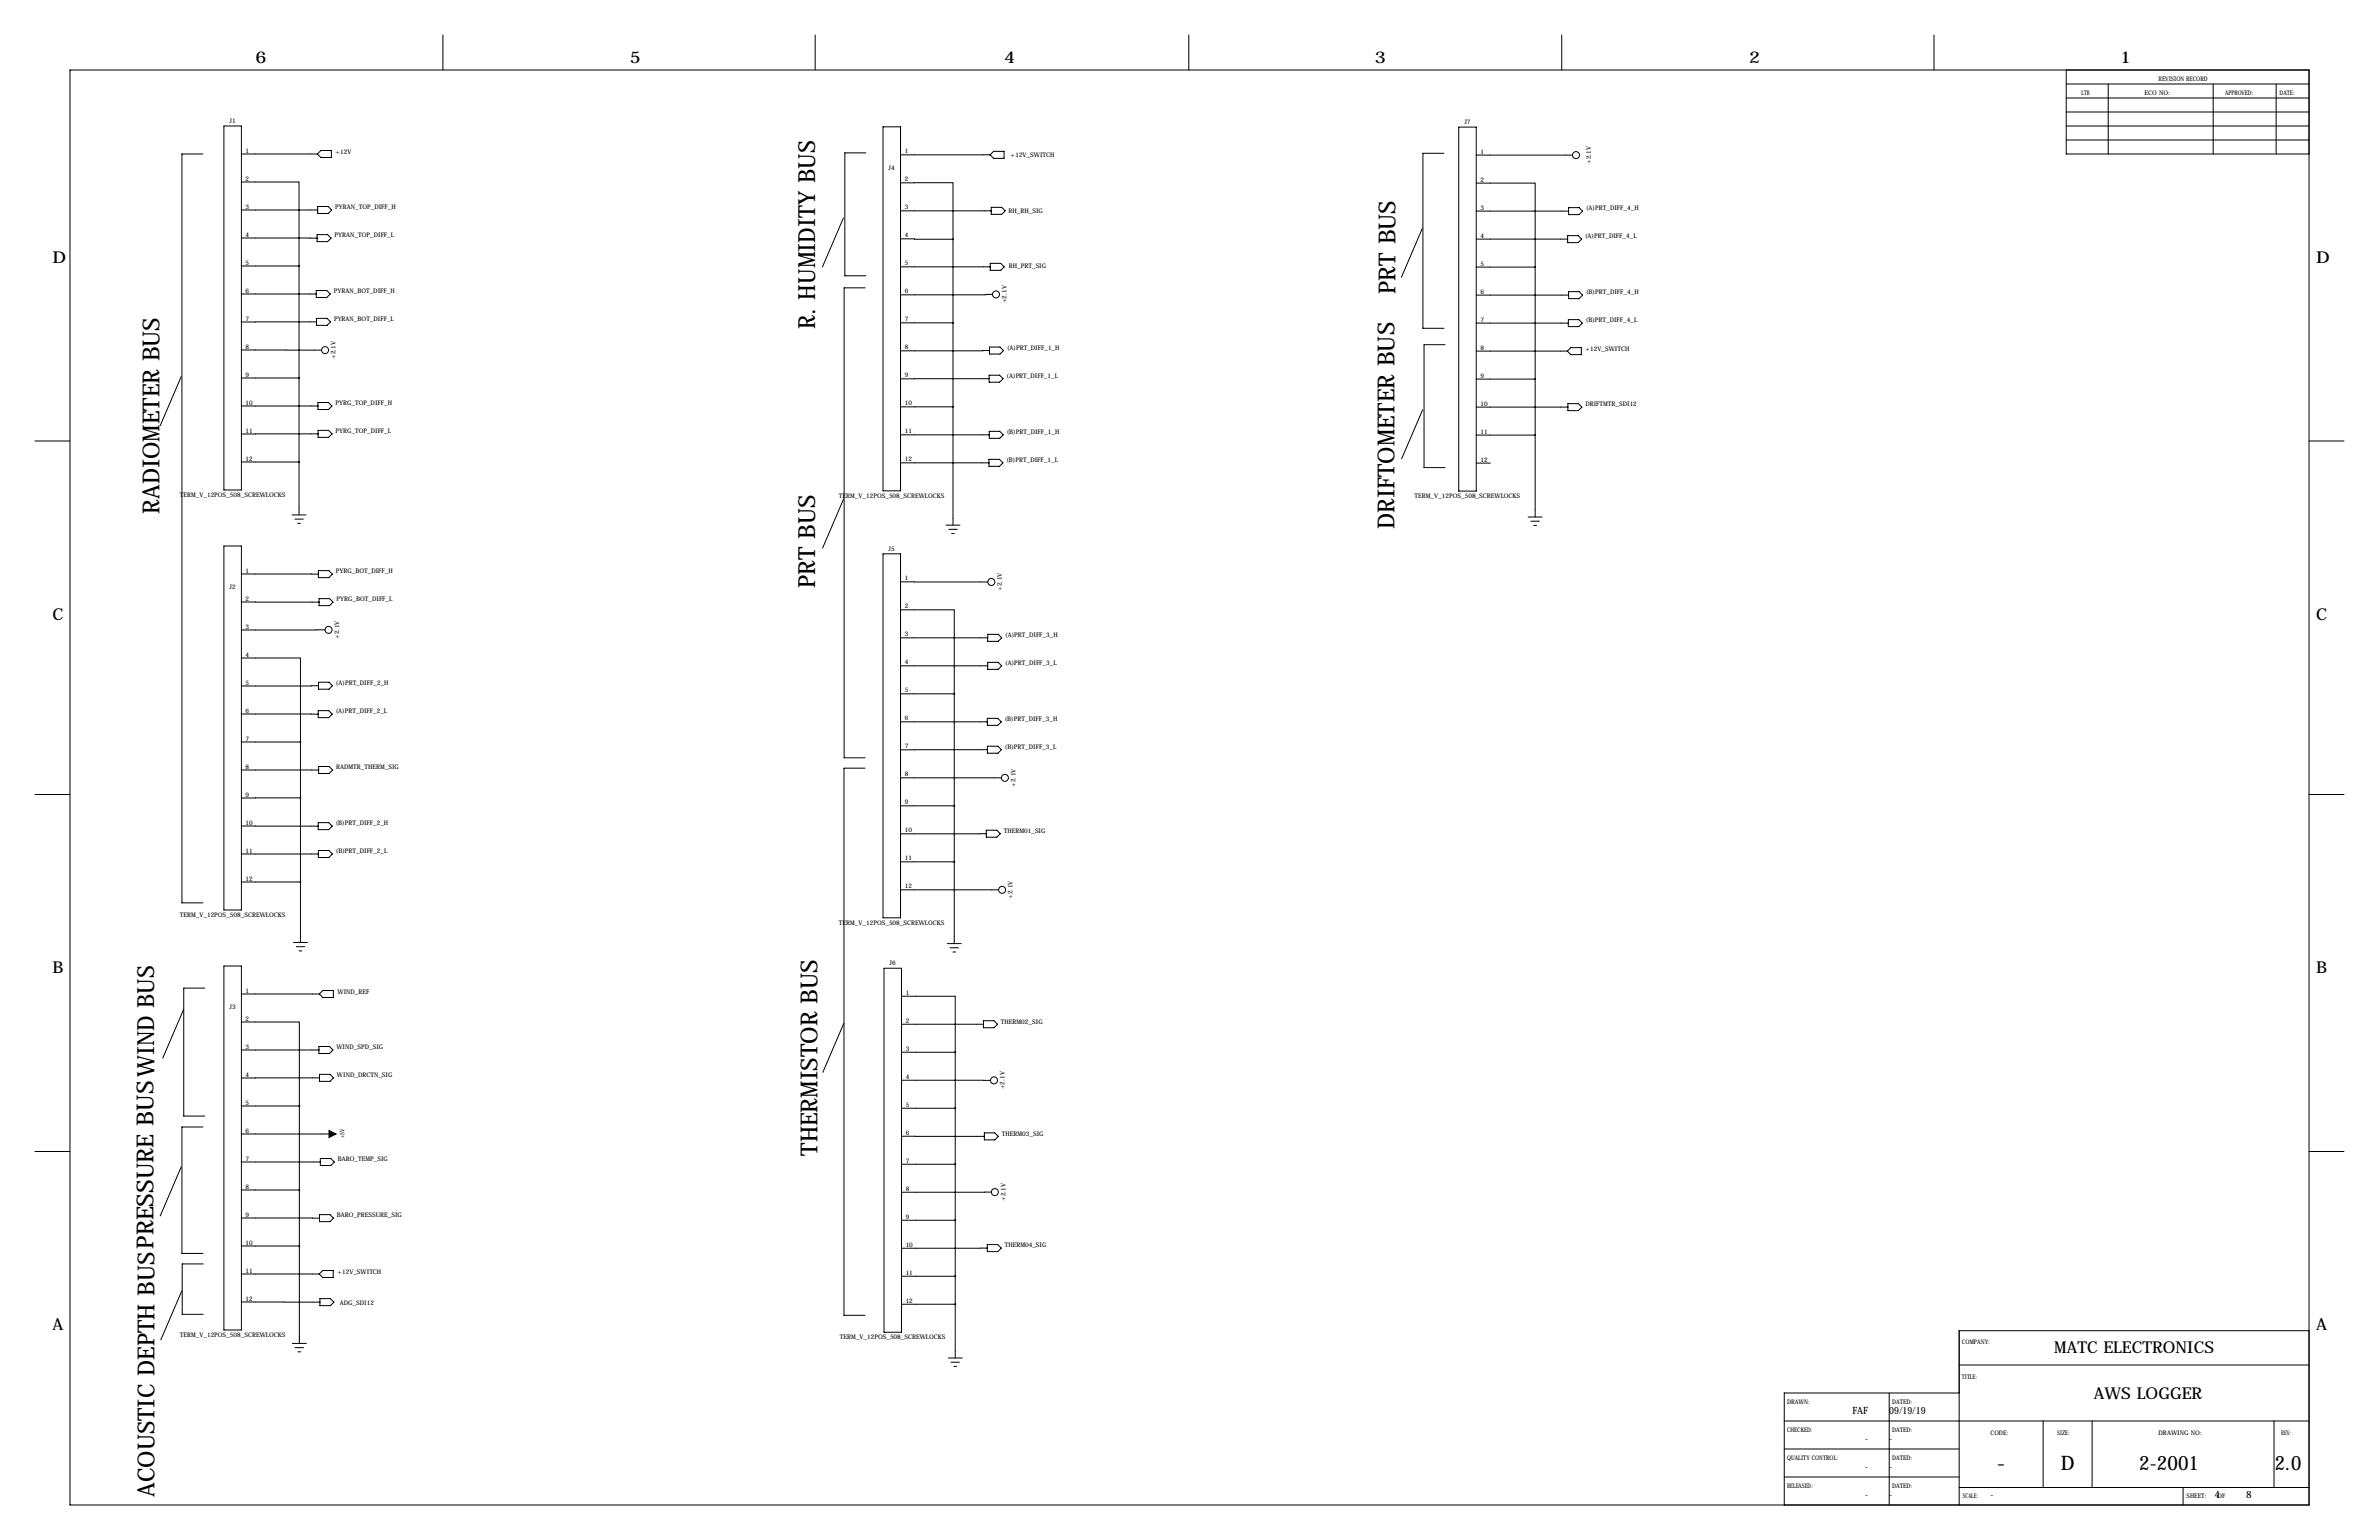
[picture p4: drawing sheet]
<svg xmlns="http://www.w3.org/2000/svg" width="864mm" height="559mm" viewBox="0 0 864 559" stroke-linecap="round" stroke-linejoin="round" font-family="sans-serif">
<defs><g id="words">
<g font-size="8.6">
<text x="506.6" y="106.7" transform="rotate(-90 506.6 106.7)">PRT BUS</text>
<text x="295.9" y="119.5" transform="rotate(-90 295.9 119.5)">R. HUMIDITY BUS</text>
<text x="57.9" y="186.4" transform="rotate(-90 57.9 186.4)">RADIOMETER BUS</text>
<text x="506.3" y="192" transform="rotate(-90 506.3 192)">DRIFTOMETER BUS</text>
<text x="296" y="213.4" transform="rotate(-90 296 213.4)">PRT BUS</text>
<text x="296.8" y="419.4" transform="rotate(-90 296.8 419.4)">THERMISTOR BUS</text>
<text x="56" y="543.3" transform="rotate(-90 56 543.3)">ACOUSTIC DEPTH BUSPRESSURE BUSWIND BUS</text>
</g>
<g font-size="7.3">
<text x="724.9" y="533.4">-</text>
<text x="748.1" y="533.4">D</text>
<text x="776.5" y="533.4">2-2001</text>
<text x="825.7" y="533.4">2.0</text>
</g>
<g font-size="5.9">
<text x="92.7" y="22.9">6</text>
<text x="228.6" y="22.9">5</text>
<text x="364.5" y="22.9">4</text>
<text x="499.1" y="22.9">3</text>
<text x="635" y="22.9">2</text>
<text x="769.6" y="22.9">1</text>
<text x="19" y="95.2">D</text>
<text x="840.7" y="95.2">D</text>
<text x="19" y="224.8">C</text>
<text x="840.7" y="224.8">C</text>
<text x="19" y="353.1">B</text>
<text x="840.7" y="353.1">B</text>
<text x="19" y="482.6">A</text>
<text x="840.7" y="482.6">A</text>
<text x="745.6" y="491">MATC ELECTRONICS</text>
<text x="760.1" y="507.5">AWS LOGGER</text>
</g>
<g font-size="3.6">
<text x="672.4" y="513.1">FAF</text>
<text x="685.8" y="513.1">09/19/19</text>
<text x="677.1" y="523.2">-</text>
<text x="685.8" y="523.2">-</text>
<text x="677.1" y="533.4">-</text>
<text x="685.8" y="533.4">-</text>
<text x="677.1" y="543.6">-</text>
<text x="685.8" y="543.6">-</text>
<text x="722.6" y="543.6">-</text>
<text x="803.9" y="543.6">4</text>
<text x="815.3" y="543.6">8</text>
</g>
<g font-size="2.3">
<text x="783.6" y="29.2">REVISION RECORD</text>
<text x="755.6" y="34.3">LTR</text>
<text x="778.5" y="34.3">ECO NO:</text>
<text x="807.7" y="34.3">APPROVED:</text>
<text x="827.5" y="34.3">DATE:</text>
<text x="83.3" y="44.7">J1</text>
<text x="531.6" y="45.1">J7</text>
<text x="89.2" y="55.4">1</text>
<text x="121.8" y="55.9">+12V</text>
<text x="328.4" y="55.7">1</text>
<text x="366.9" y="57.1">+12V_SWITCH</text>
<text x="537.4" y="55.8">1</text>
<text x="577.5" y="59.6" transform="rotate(-90 577.5 59.6)">+2.1V</text>
<text x="89.2" y="65.5">2</text>
<text x="322.6" y="61.5">J4</text>
<text x="328.4" y="65.8">2</text>
<text x="537.4" y="65.9">2</text>
<text x="89.2" y="75.7">3</text>
<text x="121.7" y="75.9">PYRAN_TOP_DIFF_H</text>
<text x="328.4" y="76">3</text>
<text x="366.1" y="77.3">RH_RH_SIG</text>
<text x="537.4" y="76.1">3</text>
<text x="575.8" y="76.4">(A)PRT_DIFF_4_H</text>
<text x="89.2" y="85.9">4</text>
<text x="121.5" y="86.2">PYRAN_TOP_DIFF_L</text>
<text x="328.4" y="86.2">4</text>
<text x="537.4" y="86.3">4</text>
<text x="575.4" y="86.5">(A)PRT_DIFF_4_L</text>
<text x="89.2" y="96">5</text>
<text x="328.4" y="96.3">5</text>
<text x="366.2" y="97.4">RH_PRT_SIG</text>
<text x="537.4" y="96.4">5</text>
<text x="89.2" y="106.2">6</text>
<text x="121.2" y="106.4">PYRAN_BOT_DIFF_H</text>
<text x="328.4" y="106.5">6</text>
<text x="537.4" y="106.6">6</text>
<text x="575.8" y="106.8">(B)PRT_DIFF_4_H</text>
<text x="365.4" y="110.1" transform="rotate(-90 365.4 110.1)">+2.1V</text>
<text x="89.2" y="116.3">7</text>
<text x="121.3" y="116.5">PYRAN_BOT_DIFF_L</text>
<text x="328.4" y="116.6">7</text>
<text x="537.4" y="116.7">7</text>
<text x="575.7" y="117">(B)PRT_DIFF_4_L</text>
<text x="89.2" y="126.5">8</text>
<text x="121.8" y="130.3" transform="rotate(-90 121.8 130.3)">+2.1V</text>
<text x="328.4" y="126.8">8</text>
<text x="365.6" y="126.9">(A)PRT_DIFF_1_H</text>
<text x="537.4" y="126.9">8</text>
<text x="575.6" y="127.4">+12V_SWITCH</text>
<text x="89.2" y="136.7">9</text>
<text x="328.4" y="137">9</text>
<text x="365.4" y="137.2">(A)PRT_DIFF_1_L</text>
<text x="537.4" y="137.1">9</text>
<text x="89.2" y="146.8">10</text>
<text x="121.8" y="147.1">PYRG_TOP_DIFF_H</text>
<text x="328.4" y="147.1">10</text>
<text x="537.4" y="147.2">10</text>
<text x="575.5" y="147.5">DRIFTMTR_SDI12</text>
<text x="89.2" y="157">11</text>
<text x="121.8" y="157.2">PYRG_TOP_DIFF_L</text>
<text x="328.4" y="157.3">11</text>
<text x="365.5" y="157.5">(B)PRT_DIFF_1_H</text>
<text x="537.4" y="157.4">11</text>
<text x="89.2" y="167.1">12</text>
<text x="328.4" y="167.4">12</text>
<text x="365.4" y="167.7">(B)PRT_DIFF_1_L</text>
<text x="537.4" y="167.5">12</text>
<text x="65.3" y="180.4">TERM_V_12POS_508_SCREWLOCKS</text>
<text x="304.5" y="180.7">TERM_V_12POS_508_SCREWLOCKS</text>
<text x="513.5" y="180.8">TERM_V_12POS_508_SCREWLOCKS</text>
<text x="322.6" y="199.9">J5</text>
<text x="89.2" y="207.8">1</text>
<text x="121.9" y="208.1">PYRG_BOT_DIFF_H</text>
<text x="83.3" y="213.6">J2</text>
<text x="328.4" y="210.6">1</text>
<text x="363.7" y="214.5" transform="rotate(-90 363.7 214.5)">+2.1V</text>
<text x="89.2" y="217.9">2</text>
<text x="122.2" y="218.2">PYRG_BOT_DIFF_L</text>
<text x="328.4" y="220.8">2</text>
<text x="89.2" y="228.1">3</text>
<text x="123.1" y="231.8" transform="rotate(-90 123.1 231.8)">+2.1V</text>
<text x="328.4" y="230.9">3</text>
<text x="364.9" y="231.2">(A)PRT_DIFF_3_H</text>
<text x="89.2" y="238.3">4</text>
<text x="328.4" y="241.1">4</text>
<text x="364.9" y="241.4">(A)PRT_DIFF_3_L</text>
<text x="89.2" y="248.4">5</text>
<text x="122" y="248.6">(A)PRT_DIFF_2_H</text>
<text x="328.4" y="251.3">5</text>
<text x="89.2" y="258.6">6</text>
<text x="121.9" y="258.9">(A)PRT_DIFF_2_L</text>
<text x="328.4" y="261.4">6</text>
<text x="364.7" y="261.7">(B)PRT_DIFF_3_H</text>
<text x="89.2" y="268.7">7</text>
<text x="328.4" y="271.6">7</text>
<text x="364.8" y="271.8">(B)PRT_DIFF_3_L</text>
<text x="89.2" y="278.9">8</text>
<text x="122" y="279.1">RADMTR_THERM_SIG</text>
<text x="328.4" y="281.7">8</text>
<text x="368.6" y="285.5" transform="rotate(-90 368.6 285.5)">+2.1V</text>
<text x="89.2" y="289.1">9</text>
<text x="328.4" y="291.9">9</text>
<text x="89.2" y="299.2">10</text>
<text x="121.9" y="299.5">(B)PRT_DIFF_2_H</text>
<text x="328.4" y="302.1">10</text>
<text x="364.4" y="302.3">THERM01_SIG</text>
<text x="89.2" y="309.4">11</text>
<text x="121.9" y="309.6">(B)PRT_DIFF_2_L</text>
<text x="328.4" y="312.2">11</text>
<text x="89.2" y="319.5">12</text>
<text x="328.4" y="322.4">12</text>
<text x="367.6" y="326.2" transform="rotate(-90 367.6 326.2)">+2.1V</text>
<text x="65.3" y="332.8">TERM_V_12POS_508_SCREWLOCKS</text>
<text x="304.5" y="335.7">TERM_V_12POS_508_SCREWLOCKS</text>
<text x="322.9" y="350.3">J6</text>
<text x="89.2" y="360.2">1</text>
<text x="122.5" y="360.7">WIND_REF</text>
<text x="328.8" y="361">1</text>
<text x="83.3" y="366">J3</text>
<text x="89.2" y="370.3">2</text>
<text x="328.8" y="371.1">2</text>
<text x="363.4" y="371.4">THERM02_SIG</text>
<text x="89.2" y="380.5">3</text>
<text x="122.1" y="380.7">WIND_SPD_SIG</text>
<text x="328.8" y="381.3">3</text>
<text x="89.2" y="390.7">4</text>
<text x="122.3" y="390.9">WIND_DRCTN_SIG</text>
<text x="328.8" y="391.5">4</text>
<text x="364.6" y="395.3" transform="rotate(-90 364.6 395.3)">+2.1V</text>
<text x="89.2" y="400.8">5</text>
<text x="328.8" y="401.6">5</text>
<text x="89.2" y="411">6</text>
<text x="125.1" y="413.1" transform="rotate(-90 125.1 413.1)">+5V</text>
<text x="328.8" y="411.8">6</text>
<text x="363.7" y="412.1">THERM03_SIG</text>
<text x="89.2" y="421.1">7</text>
<text x="122.6" y="421.4">BARO_TEMP_SIG</text>
<text x="328.8" y="421.9">7</text>
<text x="89.2" y="431.3">8</text>
<text x="328.8" y="432.1">8</text>
<text x="364.9" y="435.8" transform="rotate(-90 364.9 435.8)">+2.1V</text>
<text x="89.2" y="441.5">9</text>
<text x="122.3" y="441.8">BARO_PRESSURE_SIG</text>
<text x="328.8" y="442.3">9</text>
<text x="89.2" y="451.6">10</text>
<text x="328.8" y="452.4">10</text>
<text x="364.7" y="452.6">THERM04_SIG</text>
<text x="89.2" y="461.8">11</text>
<text x="122.5" y="462.3">+12V_SWITCH</text>
<text x="328.8" y="462.6">11</text>
<text x="89.2" y="471.9">12</text>
<text x="123.4" y="473.4">ADG_SDI12</text>
<text x="328.8" y="472.7">12</text>
<text x="65.3" y="485.2">TERM_V_12POS_508_SCREWLOCKS</text>
<text x="304.9" y="486">TERM_V_12POS_508_SCREWLOCKS</text>
<text x="712.2" y="487.7">COMPANY:</text>
<text x="712.2" y="500.4">TITLE:</text>
<text x="648.7" y="509.3">DRAWN:</text>
<text x="686.8" y="509.3">DATED:</text>
<text x="648.7" y="519.4">CHECKED:</text>
<text x="686.8" y="519.4">DATED:</text>
<text x="722.6" y="520.7">CODE:</text>
<text x="746.8" y="520.7">SIZE:</text>
<text x="783.6" y="520.7">DRAWING NO:</text>
<text x="828" y="520.7">REV:</text>
<text x="648.7" y="529.6">QUALITY CONTROL:</text>
<text x="686.8" y="529.6">DATED:</text>
<text x="648.7" y="539.8">RELEASED:</text>
<text x="686.8" y="539.8">DATED:</text>
<text x="712.5" y="543.6">SCALE:</text>
<text x="793.7" y="543.6">SHEET:</text>
<text x="805" y="543.6">OF</text>
</g>
</g></defs>
<g fill="none" stroke="#000" stroke-width=".36">
<path d="M160.8 12.7v12.7M295.9 12.7v12.7M431.5 12.7v12.7M566.9 12.7v12.7M702.1 12.7v12.7M25.4 25.4h812.8v520.7h-812.8zM750.1 25.4v30.5h88.1M750.1 35.6h88.1M750.1 30.5h88.1M765.3 30.5v25.4M803.4 30.5v25.4M826.3 30.5v25.4"/>
<path d="M73.7 55.9h-7.7v271.7h7.7M81.3 45.7h6.3v132.1h-6.3zM87.6 55.9h27.6M116.5 54.6h3.8v2.5h-3.8l-1.3-1.2zM314.3 55.5h-7.6v44.6h7.6M320.5 46h6.4v132.1h-6.4zM326.9 56.2h32.5M360.7 54.9h3.8v2.6h-3.8l-1.3-1.3zM524.2 55.6h-7.7v63.5h7.7M529.5 46.1h6.4v132.1h-6.4zM535.9 56.3h34.9M750.1 50.8h88.1"/>
<path d="M750.1 45.7h88.1M750.1 40.6h88.1M87.6 66h21v30.5M87.6 76.2h27.7M115.3 74.9h3.8l1.3 1.3-1.3 1.3h-3.8zM306.2 79.1l-7.6 17.8M326.9 66.3h19v20.5M326.9 76.5h32.9M359.8 75.2h3.8l1.3 1.3-1.3 1.3h-3.8zM535.9 66.4h21.4v30.5M535.9 76.6h33.5M569.4 75.3h3.8l1.3 1.3-1.3 1.3h-3.8z"/>
<path d="M87.6 86.4h27.5M87.6 96.5h21M108.6 96.5v90.3M115.1 85.1h3.8l1.3 1.3-1.3 1.3h-3.8zM326.9 86.7l19 .1M326.9 96.8h32.6M345.9 86.8v103.8M359.5 95.6h3.8l1.2 1.2-1.2 1.3h-3.8zM516.3 82.9l-7.6 17.7M535.9 86.8h33.2M535.9 96.9h21.4M557.3 96.9v90.7"/>
<path d="M569.1 85.5h3.8l1.2 1.3-1.2 1.2h-3.8zM87.6 106.7h27.2M114.8 105.4h3.8l1.3 1.3-1.3 1.2h-3.8zM114.9 116.8h-27.3M114.9 115.5h3.8l1.3 1.3-1.3 1.3h-3.8zM314 104.4h-7.6v170.6h7.6M326.9 117.1h19M360.3 106.8l-33.4 .2M535.9 107.1h33.5M535.9 117.2h33.4M569.3 116h3.8l1.3 1.2-1.3 1.3h-3.8zM569.4 105.8h3.8l1.3 1.3-1.3 1.3h-3.8z"/>
<path d="M65.8 136.7l-7.6 17.7M87.6 137.2h21M87.6 127l29.1 .1M359.1 137.4l-32.2 .1M359.1 136.1h3.8l1.2 1.3-1.2 1.3h-3.8zM359.2 127.2l-32.3 .1M359.2 125.9h3.8l1.3 1.3-1.3 1.3h-3.8zM524.6 125.1h-7.7v44.6h7.7M535.9 127.4h33.1M535.9 137.6h21.4M570.2 126.1h3.8v2.6h-3.8l-1.2-1.3zM87.6 147.3h27.8"/>
<path d="M115.4 146.1h3.8l1.3 1.2-1.3 1.3h-3.8zM115.5 157.4l-27.9 .1M115.5 156.2h3.8l1.2 1.2-1.2 1.3h-3.8zM326.9 147.6h19M326.9 157.8h32.2M359.1 156.5h3.8l1.3 1.3-1.3 1.3h-3.8zM516.4 148.7l-7.6 17.8M535.9 147.7h33.3M535.9 157.9h21.4M569.2 146.5h3.8l1.2 1.2-1.2 1.3h-3.8zM12.7 160h12.7M87.6 167.6h21"/>
<path d="M326.9 167.9h32.1M359 166.7h3.8l1.3 1.2-1.3 1.3h-3.8zM535.9 168h5.1M838.2 160h12.7M81.3 198.1h6.3v132.1h-6.3zM106 186.8h5.1M107 188.4h3.1M108.1 189.9h1M306.2 181.1l-7.6 17.8M343.4 190.6h5.1M344.4 192.1h3.1M345.4 193.6h1.1"/>
<path d="M554.7 187.6h5.1M555.8 189.1h3M556.8 190.7h1M87.6 208.3h28M87.6 218.4l28.2 .1M115.6 207.1h3.8l1.2 1.2-1.2 1.3h-3.8zM115.8 217.2h3.8l1.3 1.3-1.3 1.3h-3.8zM320.5 201h6.4v132h-6.4zM326.9 211.1l31.7 .1M87.6 238.8h21.5v30.4M118 228.5l-30.4 .1M326.9 221.3h19.5v30.5"/>
<path d="M326.9 231.4h31.6M358.5 230.2h3.9l1.2 1.2-1.2 1.3h-3.9zM87.6 259.1h27.9M115.5 257.9h3.8l1.3 1.2-1.3 1.3h-3.8zM115.6 248.8l-28 .1M115.6 247.5h3.8l1.3 1.3-1.3 1.3h-3.8zM326.9 241.6h31.6M326.9 251.8h19.5M346.4 251.8v90.6M358.5 240.3h3.9l1.2 1.3-1.2 1.3h-3.9zM87.6 269.2h21.5M87.6 279.4h28.1"/>
<path d="M109.1 269.2v72.8M115.7 278.1h3.8l1.3 1.3-1.3 1.3h-3.8zM314 278.7h-7.6v198.6h7.6M326.9 261.9h31.5M358.4 260.7h3.8l1.3 1.2-1.3 1.3h-3.8zM358.4 272l-31.5 .1M358.4 270.8h3.9l1.2 1.2-1.2 1.3h-3.9zM12.7 288.3h12.7M87.6 299.7l27.9 .1M109.1 289.5l-21.5 .1M115.5 298.5h3.8l1.3 1.3-1.3 1.2h-3.8zM326.9 282.2h36.6"/>
<path d="M326.9 292.4h19.5M838.2 288.3h12.7M87.6 309.9h28M115.6 308.6h3.8l1.2 1.3-1.2 1.2h-3.8zM326.9 312.7h19.5M358 302.5l-31.1 .1M358 301.2h3.8l1.3 1.3-1.3 1.3h-3.8zM87.6 320h21.5M326.9 322.9h35.6M74.3 358.5h-7.6v46.5h7.6M81.3 350.5h6.3v132.1h-6.3zM106.5 342h5.1"/>
<path d="M107.5 343.5h3.1M108.6 345h1M117.2 359.4h3.8v2.5h-3.8l-1.3-1.2zM320.9 351.3h6.4v132.1h-6.4zM343.9 342.4h5M344.9 343.9h3M345.9 345.4h1M66.7 366.2l-7.6 17.7M87.6 370.8h21.1v30.5M87.6 360.7h28.3M115.8 379.7h3.8l1.3 1.3-1.3 1.3h-3.8zM306.3 371.3l-7.6 17.8"/>
<path d="M327.3 361.5h19.5v20.3M327.3 371.7h29.7M357 370.4h3.8l1.3 1.3-1.3 1.2h-3.8zM87.6 381h28.2M116 391.1l-28.4 .1M116 389.8h3.8l1.3 1.3-1.3 1.3h-3.8zM327.3 392h32.3M327.3 381.8h19.5M346.8 381.8v111M12.7 417.8h12.7M73.7 408.9h-7.7v45.9h7.7M87.6 401.3h21.1"/>
<path d="M87.6 411.5h34.4M108.7 401.3v86.2M327.3 412.3h30M327.3 402.1h19.5M357.3 411.1h3.8l1.3 1.2-1.3 1.3h-3.8zM838.2 417.8h12.7M65.8 423.4l-7.6 17.8M87.6 431.8h21.1M87.6 421.6h28.7M116.3 420.4h3.8l1.3 1.2-1.3 1.3h-3.8zM327.3 422.5h19.5M359.9 432.6h-32.6"/>
<path d="M73.8 458.6h-7.7v18.3h7.7M87.6 442h28.4M87.6 452.1h21.1M116 440.7h3.8l1.3 1.3-1.3 1.3h-3.8zM327.3 442.8h19.5M358.4 452.9h-31.1M358.4 451.6h3.8l1.3 1.3-1.3 1.3h-3.8zM66 468.4l-7.6 17.8M87.6 472.4l28.5 .1M87.6 462.3h28.3M115.9 462.3l1.2-1.3h3.9v2.5h-3.9zM116.1 471.2h3.8l1.3 1.3-1.3 1.3h-3.8z"/>
<path d="M327.3 463.1h19.5M327.3 473.3h19.5M106.1 487.5h5.1M107.1 489h3.1M108.2 490.5h1M344.2 492.8h5.1M345.2 494.3h3.1M346.3 495.8h1M711.2 495.3h127M838.2 482.9h-127v63.2M647.7 515.6h190.5M685.8 505.5v40.6"/>
<path d="M711.2 505.5h-63.5v40.6M741.7 515.6v24.2M759.5 515.6v24.2M825.5 515.6v24.2M647.7 535.9h63.5M647.7 525.8h63.5M711.2 539.8h127M792.5 539.8v6.3"/>
<circle cx="572.1" cy="56.3" r="1.27"/>
<circle cx="361.5" cy="106.8" r="1.27"/>
<circle cx="118" cy="127.1" r="1.27"/>
<circle cx="359.9" cy="211.2" r="1.27"/>
<circle cx="119.3" cy="228.5" r="1.27"/>
<circle cx="364.8" cy="282.2" r="1.27"/>
<circle cx="363.8" cy="322.9" r="1.27"/>
<circle cx="360.8" cy="392" r="1.27"/>
<circle cx="361.1" cy="432.6" r="1.27"/>
</g>
<path d="M119.4 410.2l2.6 1.3-2.6 1.3z" fill="#000" stroke="#000" stroke-width=".36"/>
<path d="M108.5 96.5a.05 .05 0 0 0 .1 0 .05 .05 0 0 0-.1 0zM108.5 137.2a.05 .05 0 0 0 .1 0 .05 .05 0 0 0-.1 0zM108.5 167.6a.05 .05 0 0 0 .1 0 .05 .05 0 0 0-.1 0zM109 269.2a.05 .05 0 0 0 .1 0 .05 .05 0 0 0-.1 0zM109 289.5a.05 .05 0 0 0 .1 0 .05 .05 0 0 0-.1 0zM109 320a.05 .05 0 0 0 .1 0 .05 .05 0 0 0-.1 0zM108.6 401.3a.05 .05 0 0 0 .1 0 .05 .05 0 0 0-.1 0zM108.6 452.1a.05 .05 0 0 0 .1 0 .05 .05 0 0 0-.1 0zM345.9 86.8a.05 .05 0 0 0 .1 0 .05 .05 0 0 0-.1 0zM345.9 117.1a.05 .05 0 0 0 .1 0 .05 .05 0 0 0-.1 0zM345.9 147.6a.05 .05 0 0 0 .1 0 .05 .05 0 0 0-.1 0zM346.7 402.1a.05 .05 0 0 0 .1 0 .05 .05 0 0 0-.1 0zM346.7 442.8a.05 .05 0 0 0 .1 0 .05 .05 0 0 0-.1 0zM346.7 463.1a.05 .05 0 0 0 .1 0 .05 .05 0 0 0-.1 0zM346.7 381.8a.05 .05 0 0 0 .1 0 .05 .05 0 0 0-.1 0zM346.7 422.5a.05 .05 0 0 0 .1 0 .05 .05 0 0 0-.1 0zM346.7 473.3a.05 .05 0 0 0 .1 0 .05 .05 0 0 0-.1 0zM108.6 431.8a.05 .05 0 0 0 .1 0 .05 .05 0 0 0-.1 0z" fill="#000" stroke="#000" stroke-width=".63"/>
<use href="#words"/>
</svg>
